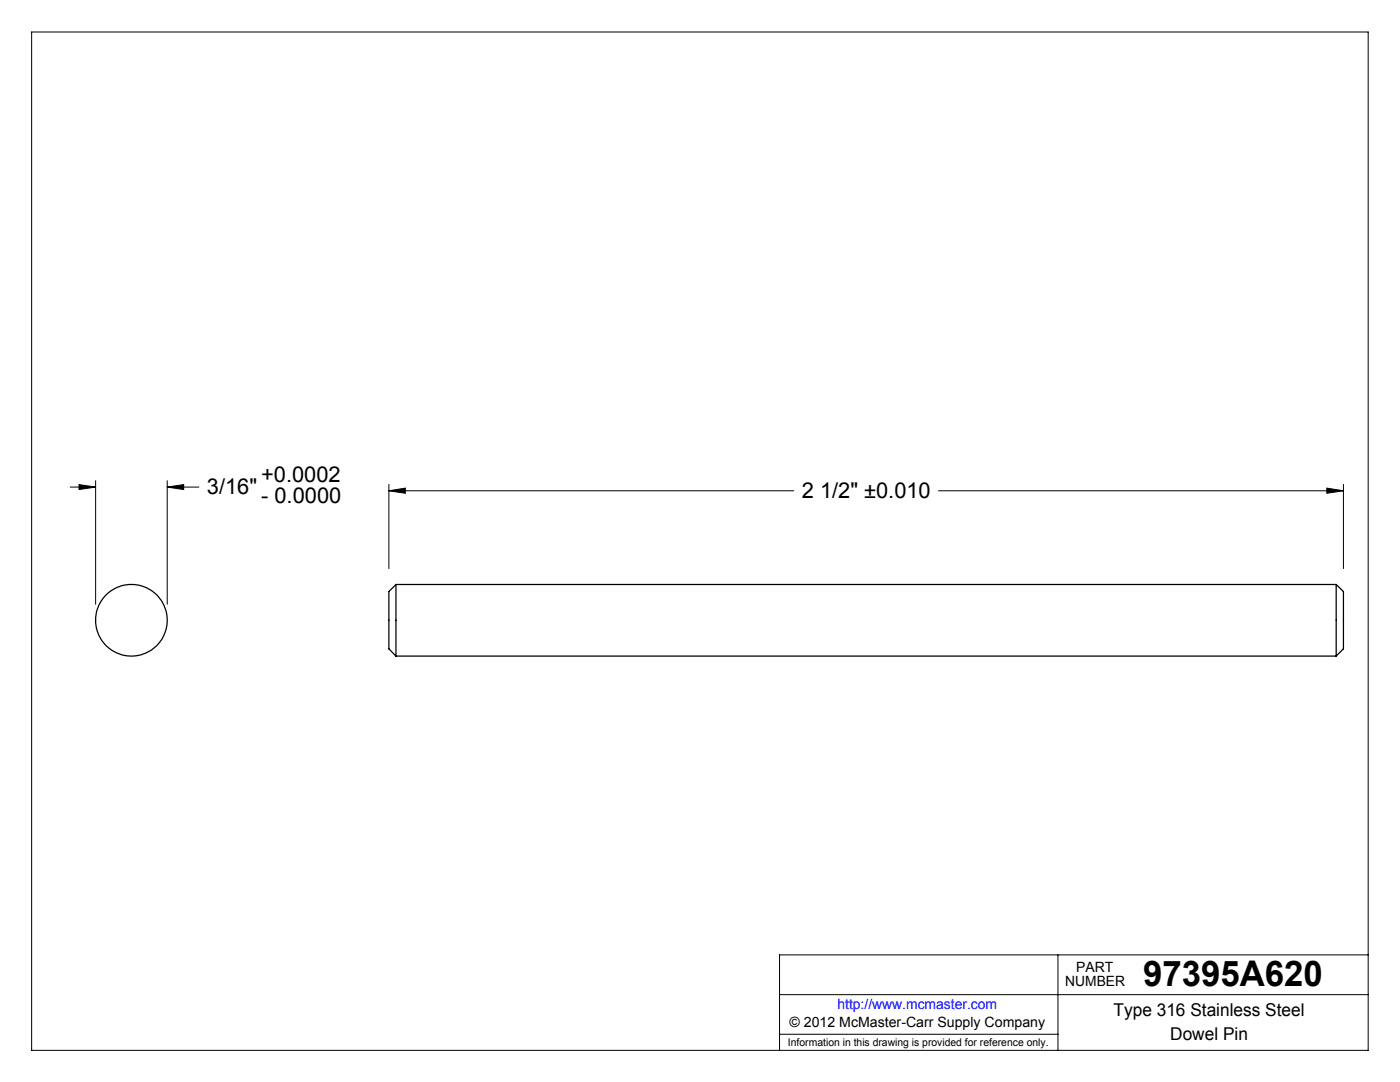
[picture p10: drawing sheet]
<svg xmlns="http://www.w3.org/2000/svg" width="279mm" height="216mm" viewBox="0 0 279 216" stroke-linecap="round" stroke-linejoin="round" font-family="sans-serif">
<defs><g id="words">
<text font-size="7.1" x="228.1" y="196.8">97395A620</text>
<g font-size="4.4">
<text x="41.3" y="98.6">3/16&quot;</text>
<text x="52.1" y="96.3">+0.0002</text>
<text x="52.1" y="100.4">- 0.0000</text>
<text x="160" y="99.4">2 1/2&quot; ±0.010</text>
</g>
<g font-size="3.5">
<text x="222.2" y="202.8">Type 316 Stainless Steel</text>
<text x="233.5" y="207.5">Dowel Pin</text>
</g>
<g font-size="2.8">
<text x="212.6" y="196.8">NUMBER</text>
<text x="214.8" y="194">PART</text>
<text x="157.6" y="204.9">© 2012 McMaster-Carr Supply Company</text>
</g>
<text font-size="2.8" fill="#00f" x="167.1" y="201.4">http://www.mcmaster.com</text>
<text font-size="2.1" x="157.3" y="208.6">Information in this drawing is provided for reference only.</text>
</g></defs>
<g fill="none" stroke="#000" stroke-width=".2">
<path d="M6.3 6.4h266.7v203.2h-266.7zM14 97.2h5.1M15.8 96.7l3.3 .5-3.3 .5zM19.1 95.9v24.7M33.4 97.2l3.3-.5v1zM33.4 95.9v24.7M33.4 97.2h6.3M77.6 97.9l3.3-.5v1zM77.6 96.7v16.8M77.6 97.9h80.8M187.3 97.9h80.8M264.8 97.4l3.3 .5-3.3 .5z"/>
<path d="M268.1 96.7v16.8M155.6 198.5h117.4M211.1 190.5v19.1M273 190.5h-117.4v19.1M155.6 206.4h55.5"/>
</g>
<path d="M15.8 96.7l3.3 .5-3.3 .5zM33.4 97.2l3.3-.5v1zM264.8 97.4l3.3 .5-3.3 .5zM77.6 97.9l3.3-.5v1z" fill="#000"/>
<g fill="none" stroke="#000" stroke-width=".25">
<path d="M79 116.6l-1.4 1.4v11.5l1.4 1.4M79 116.6v14.3M79 116.6h187.7M266.7 116.6v14.3M266.7 116.6l1.4 1.4v11.5l-1.4 1.4M79 130.9h187.7"/>
<circle cx="26.2" cy="123.8" r="7.1"/>
</g>
<use href="#words"/>
</svg>
